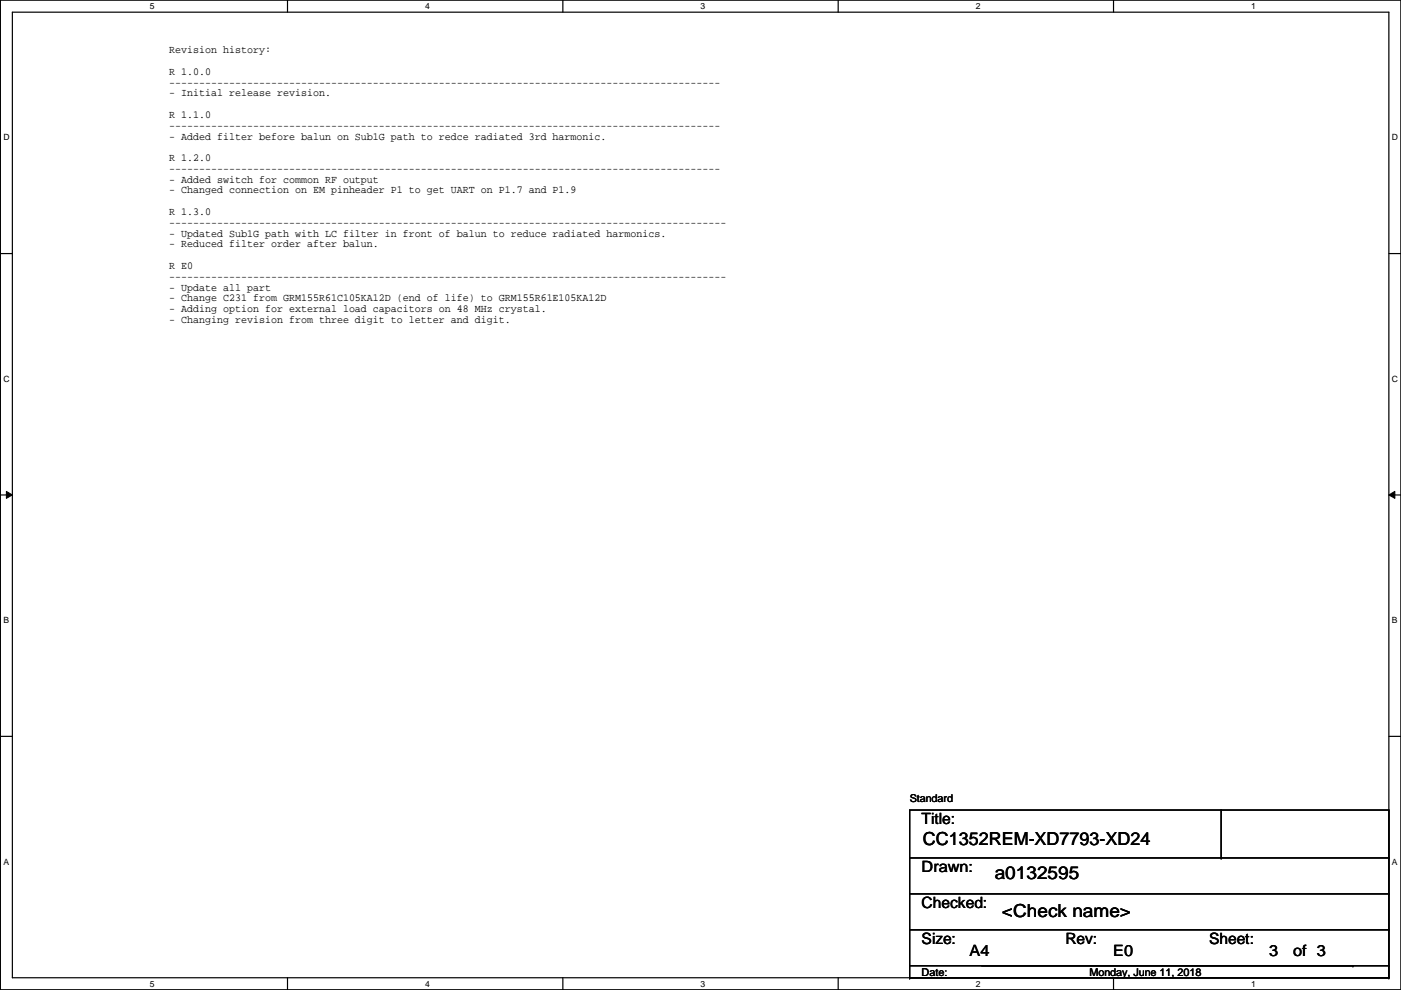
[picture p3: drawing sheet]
<svg xmlns="http://www.w3.org/2000/svg" width="297mm" height="210mm" viewBox="0 0 297 210" stroke-linecap="round" stroke-linejoin="round" font-family="sans-serif">
<defs><g id="words">
<g font-size="3.8">
<text x="195.7" y="179.2">CC1352REM-XD7793-XD24</text>
<text x="210.9" y="186.3">a0132595</text>
<text x="212.4" y="194.4">&lt;Check name&gt;</text>
</g>
<g font-size="3.3">
<text x="195.4" y="174.7">Title:</text>
<text x="195.4" y="184.9">Drawn:</text>
<text x="195.4" y="192.5">Checked:</text>
<text x="195.4" y="200.1">Size:</text>
<text x="205.6" y="202.6">A4</text>
<text x="225.9" y="200.1">Rev:</text>
<text x="236" y="202.6">E0</text>
<text x="256.4" y="200.1">Sheet:</text>
<text x="269.1" y="202.6">3</text>
<text x="274.1" y="202.6">of 3</text>
</g>
<g font-size="2.3">
<text x="35.9" y="11.3">Revision history:</text>
<text x="35.9" y="15.9">R 1.0.0</text>
<text x="35.9" y="18.2">--------------------------------------------------------------------------------------------</text>
<text x="35.9" y="20.4">- Initial release revision.</text>
<text x="35.9" y="25">R 1.1.0</text>
<text x="35.9" y="27.3">--------------------------------------------------------------------------------------------</text>
<text x="35.9" y="29.6">- Added filter before balun on Sub1G path to redce radiated 3rd harmonic.</text>
<text x="35.9" y="34.2">R 1.2.0</text>
<text x="35.9" y="36.4">--------------------------------------------------------------------------------------------</text>
<text x="35.9" y="38.7">- Added switch for common RF output</text>
<text x="35.9" y="41">- Changed connection on EM pinheader P1 to get UART on P1.7 and P1.9</text>
<text x="35.9" y="45.6">R 1.3.0</text>
<text x="35.9" y="47.9">---------------------------------------------------------------------------------------------</text>
<text x="35.9" y="50.2">- Updated Sub1G path with LC filter in front of balun to reduce radiated harmonics.</text>
<text x="35.9" y="52.5">- Reduced filter order after balun.</text>
<text x="35.9" y="57">R E0</text>
<text x="35.9" y="59.3">---------------------------------------------------------------------------------------------</text>
<text x="35.9" y="61.6">- Update all part</text>
<text x="35.9" y="63.9">- Change C231 from GRM155R61C105KA12D (end of life) to GRM155R61E105KA12D</text>
<text x="35.9" y="66.2">- Adding option for external load capacitors on 48 MHz crystal.</text>
<text x="35.9" y="68.5">- Changing revision from three digit to letter and digit.</text>
<text x="192.9" y="170">Standard</text>
<text x="195.4" y="206.8">Date:</text>
<text x="231" y="206.8">Monday, June 11, 2018</text>
</g>
<g font-size="1.8">
<text x="31.8" y="1.9">5</text>
<text x="90.1" y="1.9">4</text>
<text x="148.5" y="1.9">3</text>
<text x="206.9" y="1.9">2</text>
<text x="265.3" y="1.9">1</text>
<text x=".7" y="29.8">D</text>
<text x="295.1" y="29.8">D</text>
<text x=".7" y="80.9">C</text>
<text x="295.1" y="80.9">C</text>
<text x=".7" y="132.1">B</text>
<text x="295.1" y="132.1">B</text>
<text x=".7" y="183.3">A</text>
<text x="295.1" y="183.3">A</text>
<text x="31.8" y="209.2">5</text>
<text x="90.1" y="209.2">4</text>
<text x="148.5" y="209.2">3</text>
<text x="206.9" y="209.2">2</text>
<text x="265.3" y="209.2">1</text>
</g>
</g></defs>
<path d="M.1 0h296.9v209.8h-296.9zM2.6 2.6h291.9v204.7h-291.9z" fill="none" stroke="#000" stroke-width=".25"/>
<g fill="#fff">
<path d="M31.8 .3h1v2h-1z"/>
<path d="M31.8 207.6h1v1.9h-1z"/>
</g>
<path d="M61 0v2.6M61 207.3v2.5" fill="none" stroke="#000" stroke-width=".25"/>
<g fill="#fff">
<path d="M90.1 .3h1v2h-1z"/>
<path d="M90.1 207.6h1v1.9h-1z"/>
</g>
<path d="M119.3 0v2.6M119.3 207.3v2.5" fill="none" stroke="#000" stroke-width=".25"/>
<g fill="#fff">
<path d="M148.5 .3h1v2h-1z"/>
<path d="M148.5 207.6h1v1.9h-1z"/>
</g>
<path d="M177.7 0v2.6M177.7 207.3v2.5" fill="none" stroke="#000" stroke-width=".25"/>
<g fill="#fff">
<path d="M206.9 .3h1v2h-1z"/>
<path d="M206.9 207.6h1v1.9h-1z"/>
</g>
<path d="M236.1 0v2.6M236.1 207.3v2.5" fill="none" stroke="#000" stroke-width=".25"/>
<g fill="#fff">
<path d="M265.3 .3h.9v2h-.9z"/>
<path d="M265.3 207.6h.9v1.9h-.9z"/>
<path d="M.7 28.2h1.3v1.9h-1.3z"/>
<path d="M295.1 28.2h1.3v1.9h-1.3z"/>
<path d="M.7 79.3h1.3v2h-1.3z"/>
<path d="M295.1 79.3h1.3v2h-1.3z"/>
</g>
<path d="M.1 53.8h2.5M294.5 53.8h2.5" fill="none" stroke="#000" stroke-width=".25"/>
<g fill="#fff">
<path d="M.7 130.5h1.2v2h-1.2z"/>
<path d="M295.1 130.5h1.2v2h-1.2z"/>
</g>
<path d="M.1 104.9h2.5M294.5 104.9h2.5" fill="none" stroke="#000" stroke-width=".25"/>
<path d="M1.4 104.2l1.2 .7-1.2 .8zM294.5 104.9l1.2-.7v1.5z" fill="#000"/>
<path d="M1.4 104.2l1.2 .7-1.2 .8zM294.5 104.9l1.2-.7v1.5z" fill="none" stroke="#000" stroke-width=".21"/>
<g fill="#fff">
<path d="M.7 181.7h1.2v2h-1.2z"/>
<path d="M295.1 181.7h1.2v2h-1.2z"/>
</g>
<g fill="none" stroke="#000" stroke-width=".25">
<path d="M.1 156.1h2.5M294.5 156.1h2.5M192.9 171.7h101.6v33.1h-101.6zM258.9 171.7v10.2M192.9 181.9h101.6M192.9 189.5h101.6M192.9 197.1h101.6M258.9 181.9h.1M294.5 181.9h.1M294.5 189.5h.1M294.5 197.1h.1M192.9 207.3h.1"/>
<path d="M192.9 204.8v2.5M192.9 207.3h101.6M208.1 204.8h78.7M286.8 204.8h.1M294.5 207.3h.1M294.5 204.8h.1M294.5 204.8v2.5"/>
</g>
<use href="#words"/>
</svg>
